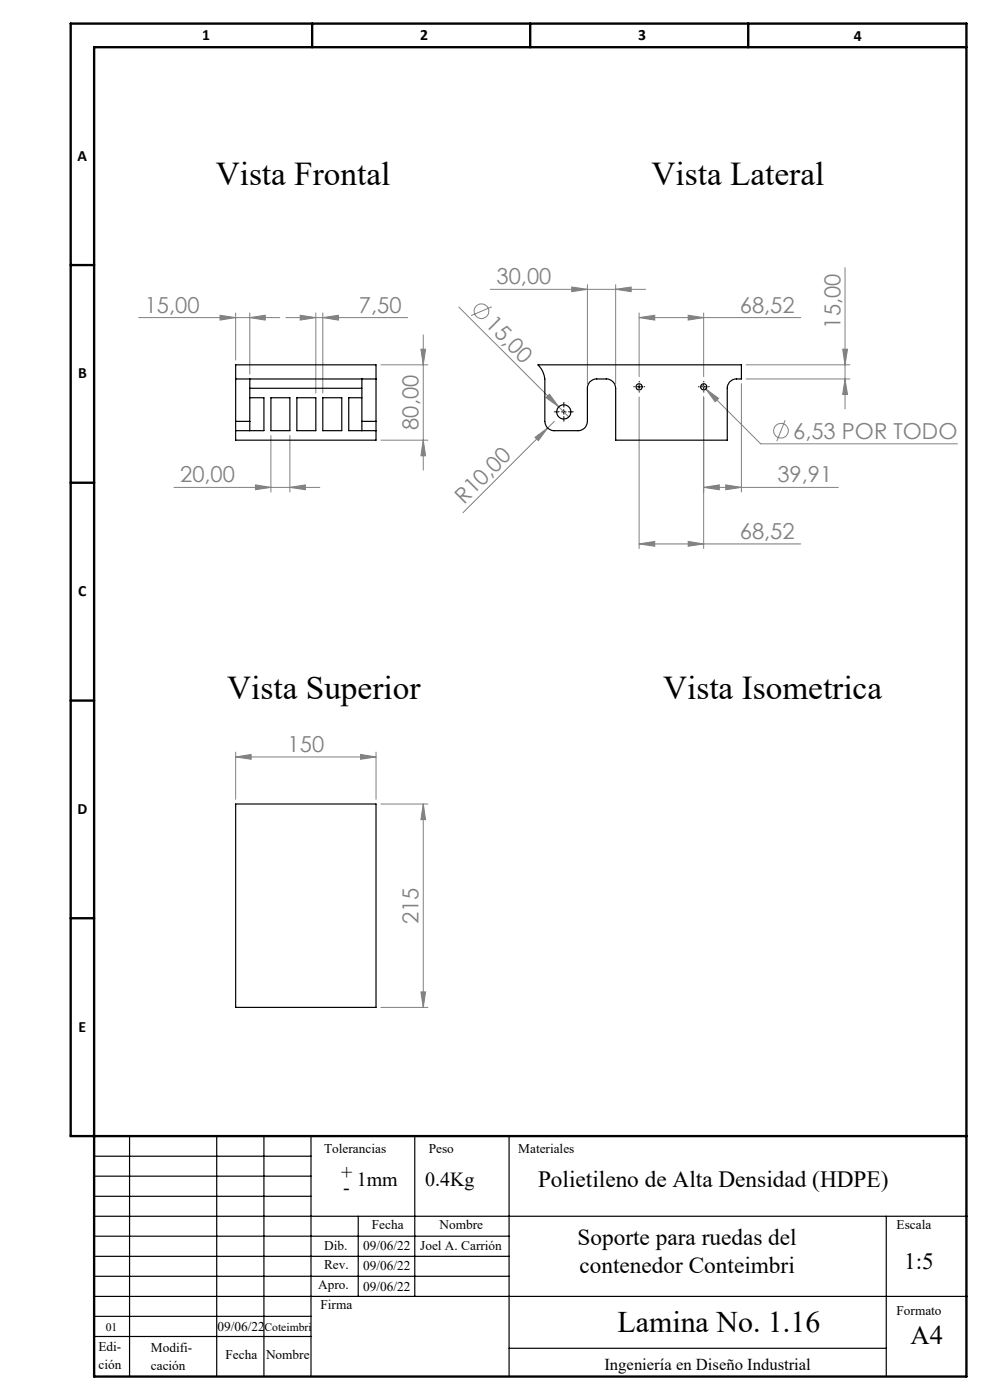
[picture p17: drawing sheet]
<svg xmlns="http://www.w3.org/2000/svg" width="210mm" height="297mm" viewBox="0 0 210 297" stroke-linecap="round" stroke-linejoin="round" font-family="sans-serif">
<defs><g id="words">
<g font-size="7.1">
<text x="45.8" y="39.2">Vista Frontal</text>
<text x="138.2" y="39.2">Vista Lateral</text>
<text x="48.2" y="148.3">Vista Superior</text>
<text x="140.7" y="148.3">Vista Isometrica</text>
</g>
<text font-size="6.3" x="131" y="282.5">Lamina No. 1.16</text>
<text font-size="5.6" x="193.1" y="285.1">A4</text>
<g font-size="4.9">
<text x="114.1" y="251.8">Polietileno de Alta Densidad (HDPE)</text>
<text x="122.5" y="264.2">Soporte para ruedas del</text>
<text x="191.8" y="269.3">1:5</text>
<text x="122.9" y="270.1">contenedor Conteimbri</text>
</g>
<g font-size="4.7" fill="#808080">
<text x="105.3" y="60.4">30,00</text>
<text x="30.7" y="66.4">15,00</text>
<text x="76.1" y="66.4">7,50</text>
<text x="102.7" y="69" transform="rotate(45 102.7 69)">15,00</text>
<text x="156.9" y="66.4">68,52</text>
<text x="178.3" y="69.7" transform="rotate(-90 178.3 69.7)">15,00</text>
<text x="88.8" y="91.2" transform="rotate(-90 88.8 91.2)">80,00</text>
<text x="168.2" y="93.1">6,53 POR TODO</text>
<text x="38.2" y="102.4">20,00</text>
<text x="98.5" y="107.1" transform="rotate(-45 98.5 107.1)">R10,00</text>
<text x="164.9" y="102.4">39,91</text>
<text x="156.9" y="114.3">68,52</text>
<text x="61" y="159.5">150</text>
<text x="88.8" y="196" transform="rotate(-90 88.8 196)">215</text>
</g>
<g font-size="4.2">
<text x="72.4" y="250.2">+</text>
<text x="75.7" y="251.6">1mm</text>
<text x="90.2" y="251.6">0.4Kg</text>
<text x="72.8" y="253.3">-</text>
</g>
<text font-size="3.5" x="128.2" y="290.6">Ingeniería en Diseño Industrial</text>
<g font-size="3.3">
<text x="42.9" y="8.4">1</text>
<text x="89.1" y="8.4">2</text>
<text x="135.4" y="8.4">3</text>
<text x="181.1" y="8.7">4</text>
<text x="16.5" y="34.1">A</text>
<text x="16.5" y="80.3">B</text>
<text x="16.6" y="126.5">C</text>
<text x="16.4" y="172.7">D</text>
<text x="16.7" y="218.9">E</text>
</g>
<g font-size="2.8">
<text x="68.7" y="244.7">Tolerancias</text>
<text x="91" y="244.7">Peso</text>
<text x="109.9" y="244.7">Materiales</text>
<text x="78.9" y="260.8">Fecha</text>
<text x="93.3" y="260.8">Nombre</text>
<text x="190.2" y="260.8">Escala</text>
<text x="68.7" y="265.1">Dib.</text>
<text x="68.7" y="269.3">Rev.</text>
<text x="77.1" y="265.2">09/06/22</text>
<text x="77.1" y="269.5">09/06/22</text>
<text x="89.1" y="265.1">Joel A. Carrión</text>
<text x="67.5" y="273.4">Apro.</text>
<text x="77.1" y="274">09/06/22</text>
<text x="68" y="277.7">Firma</text>
<text x="190.2" y="279.1">Formato</text>
<text x="20.9" y="286.7">Edi-</text>
<text x="32" y="286.8">Modifi-</text>
<text x="46.1" y="282.4">09/06/22</text>
<text x="20.9" y="290.5">ción</text>
<text x="32" y="290.6">cación</text>
<text x="47.8" y="288.2">Fecha</text>
<text x="56.4" y="288.2">Nombre</text>
</g>
<g font-size="2.5">
<text x="22.5" y="282.3">01</text>
<text x="56.1" y="282.3">Coteimbri</text>
</g>
</g></defs>
<g fill="none" stroke="#000" stroke-width=".25">
<path d="M20 258h185M20 245.3h46M20 249.5h46M20 253.8h46M27.5 241v51M46 241v51M56 241v51M66 241v51M76 258v17M88 241v34M108 241v51M188 258v34"/>
<path d="M20 275h185M20 262.3h88M20 270.8h88M20 266.5h88M20 279.3h46M20 283.5h46M108 286h80"/>
</g>
<path d="M66.2 5v5M112.5 5v5M158.7 5v5M205 10h-185v282h185v-287h-190v236h190M15 56.2h5M15 102.4h5M15 148.6h5M15 194.8h5" fill="none" stroke="#000" stroke-width=".5"/>
<g fill="none" stroke="#808080" stroke-width=".21">
<path d="M179.2 56.8v29.9M29.4 67.4h29.9M46.7 66.9l3.3 .5-3.3 .5zM50 66.4v10M53 67.4l3.3-.5v1zM53 66.4v13M60.6 67.4h25.9M63.7 66.9l3.3 .5-3.3 .5zM67 66.4v17M68.5 67.4l3.3-.5v1zM68.5 66.4v17M80.8 77.4h10"/>
<path d="M89.3 74.1h1l-.5 3.3zM89.8 71v28.7M97.3 65.2l23.3 23.2M104 61.4h32.9M104.3 65.1l-4.4 1.9M121.3 60.9l3.3 .5-3.3 .5zM124.6 60.4v21M130.6 61.4l3.3-.5v1zM130.6 60.4v21M135.6 67.4l3.3-.5v1zM135.6 67.4h34.3M135.6 66.4v13.5"/>
<path d="M146 66.9l3.3 .5-3.3 .5zM149.3 66.4v13.5M158.3 77.4h22M178.8 74.1h1l-.6 3.3zM57.5 92.4v12M61.5 92.4v12M80.8 93.4h10M89.8 93.4l.5 3.3h-1zM113.5 92.8l2.7-2-2 2.7zM115.8 84.3l.8-.7 1.9 2.7zM117.6 89.4l-19.4 19.4M135.6 84.2v32.2"/>
<path d="M148.8 81.6l12.6 12.6h41.7M149.3 84.2v32.2M149.7 82.5l2.7 2-.7 .7zM157.3 81.4v23M158.3 80.4h22M166.5 89.1l-1.7 4.5M179.2 80.4l.6 3.3h-1zM36.9 103.4h30.9M54.2 102.9l3.3 .5-3.3 .5zM61.5 103.4l3.3-.5v1zM135.6 115.4l3.3-.5v1zM135.6 115.4h34.3"/>
<path d="M146 114.9l3.3 .5-3.3 .5zM149.3 103.4l3.3-.5v1zM149.3 103.4h28.5M154 102.9l3.3 .5-3.3 .5zM50 159.6v10M79.8 159.6v10M50 160.6l3.3-.5v1zM50 160.6h29.8M76.5 160.1l3.3 .5-3.3 .5zM80.8 170.6h10M89.8 170.6l.5 3.3h-1zM89.8 170.6v43.1"/>
<path d="M80.8 213.7h10M89.3 210.4h1l-.5 3.3z"/>
<circle cx="102.1" cy="66" r="1.55"/>
<circle cx="165.7" cy="91.4" r="1.56"/>
</g>
<path d="M118.6 87.4h-1M119.6 86.4v-1M119.6 88.4v1M120.6 87.4h1M134.6 82h-.2M135.6 81v-.1M135.6 83v.2M136.6 82h.1M148.3 82h-.2M149.3 81v-.1M149.3 83v.2M150.3 82h.1" fill="none" stroke="#000" stroke-width=".21" stroke-dasharray="15.2 1.3 1.3 1.3"/>
<path d="M119.1 87.4h1M119.6 86.9v1M135.1 82.1h1M135.6 81.6v1M148.8 82.1h1M149.3 81.6v1" fill="none" stroke="#000" stroke-width=".21"/>
<g fill="#808080">
<path d="M115.8 84.3l.8-.7 1.9 2.7z"/>
<path d="M113.5 92.8l2.7-2-2 2.7z"/>
<path d="M53 67.4l3.3-.5v1zM46.7 66.9l3.3 .5-3.3 .5zM146 66.9l3.3 .5-3.3 .5zM135.6 67.4l3.3-.5v1zM76.5 160.1l3.3 .5-3.3 .5zM50 160.6l3.3-.5v1z"/>
<path d="M54.2 102.9l3.3 .5-3.3 .5zM61.5 103.4l3.3-.5v1zM63.7 66.9l3.3 .5-3.3 .5zM68.5 67.4l3.3-.5v1zM149.3 103.4l3.3-.5v1zM154 102.9l3.3 .5-3.3 .5zM135.6 115.4l3.3-.5v1zM146 114.9l3.3 .5-3.3 .5zM121.3 60.9l3.3 .5-3.3 .5zM130.6 61.4l3.3-.5v1zM149.7 82.5l2 2.7 .7-.7z"/>
<path d="M89.3 210.4h1l-.5 3.3zM89.8 170.6l.5 3.3h-1z"/>
<path d="M89.3 74.1h1l-.5 3.3zM89.8 93.4l.5 3.3h-1zM178.8 74.1h1l-.6 3.3zM179.2 80.4l.6 3.3h-1z"/>
</g>
<g fill="none" stroke="#000" stroke-width=".25">
<path d="M114.1 77.4h43.2v3h-1.1a1.98 1.98 0 0 0-1.9 2v11h-23.7v-11a1.98 1.98 0 0 0-2-2h-2a1.98 1.98 0 0 0-2 2v7a1.98 1.98 0 0 1-2 2h-5a1.97 1.97 0 0 1-2-2v-9a5 5 0 0 0-1.5-3zM50 80.4v-3h29.8v3M50 89.4v2M50 80.4h29.8M50 89.4h3M50 80.4v9M50 91.4v2h29.8v-2M53 89.4v2M53 80.4v9M53 84.4h3v7h-6M53 82.4h23.8M57.5 84.4h4v7h-4z"/>
<path d="M63 84.4h4v7h-4zM68.5 84.4h4v7h-4zM76.8 89.4v2M76.8 89.4h3M76.8 84.4h-2.8v7h5.8M76.8 80.4v9M79.8 89.4v2M79.8 80.4v9M50 170.6h29.8v43.1h-29.8z"/>
<circle cx="119.6" cy="87.4" r="1.49"/>
<circle cx="135.6" cy="82.1" r=".66"/>
<circle cx="149.3" cy="82.1" r=".66"/>
</g>
<use href="#words"/>
</svg>
